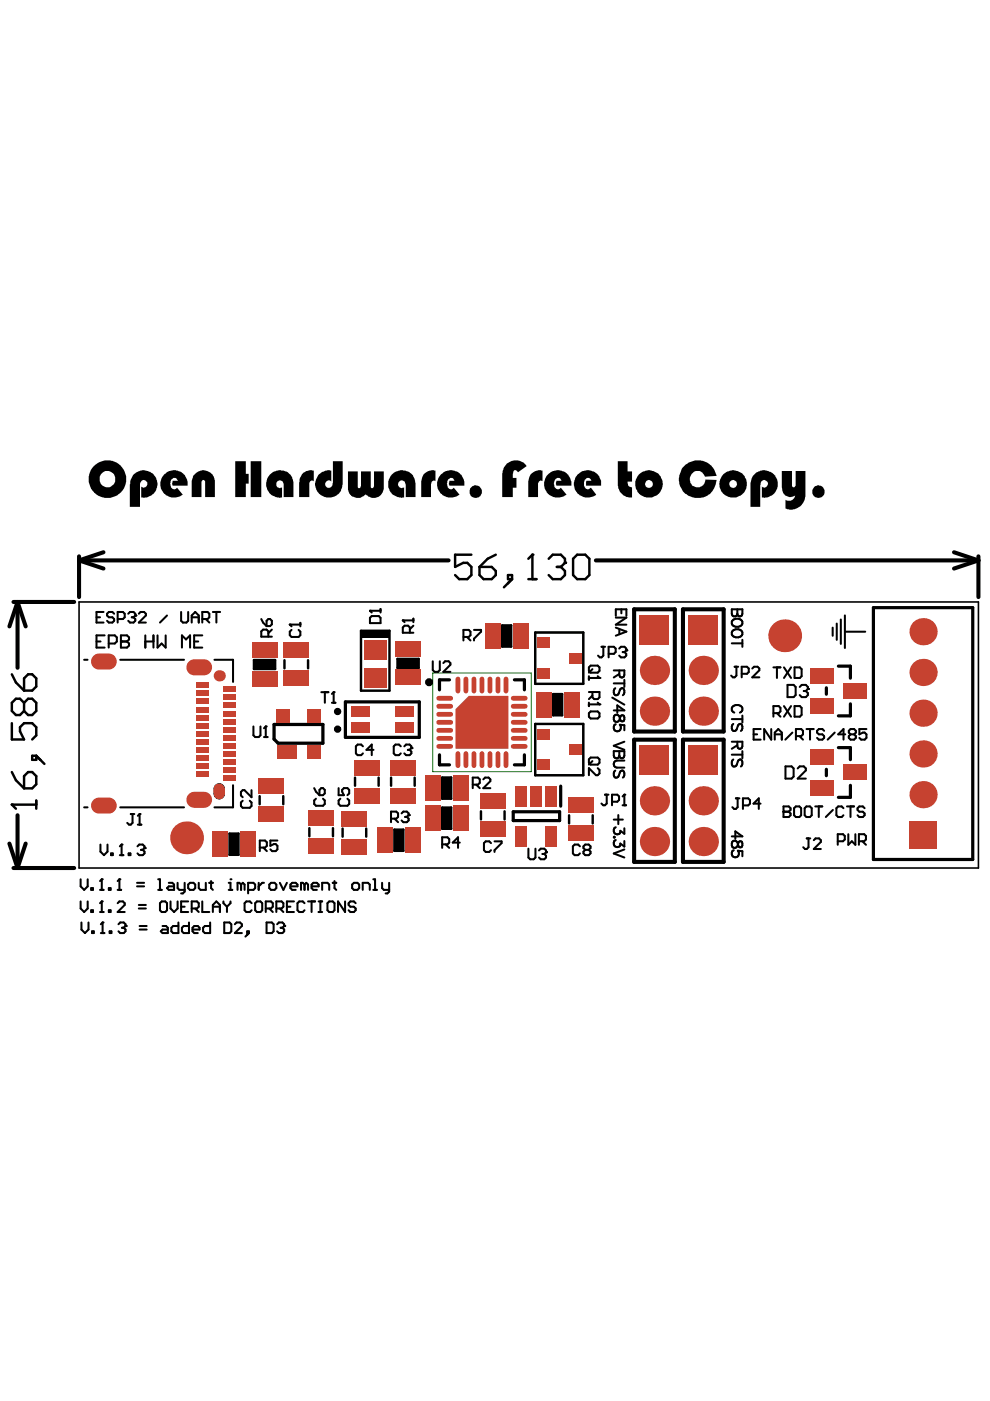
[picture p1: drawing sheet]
<svg xmlns="http://www.w3.org/2000/svg" width="210mm" height="297mm" viewBox="0 0 210 297" stroke-linecap="round" stroke-linejoin="round" font-family="sans-serif">
<path d="M45.8 166.4a1.1 1.1 0 0 1 1.2-.1 1.1 1.1 0 0 1 .6 1 1.77 1.77 0 0 1-.5 1.9 1.1 1.1 0 0 1-1.1 .1 1.1 1.1 0 0 1-.6-1 1.77 1.77 0 0 1 .4-1.9z" fill="none" stroke="#000" stroke-width=".21"/>
<path d="M16.8 127.6h190.6v56.4h-190.6z" fill="none" stroke="#000" stroke-width=".34"/>
<g fill="none" stroke="#000" stroke-width=".86">
<path d="M16.8 118.8l5.1 1.7M16.8 118.8h78.3M16.8 118v8.6M21.9 117.1l-5.1 1.7M126.3 118.8h81.1M202.3 117.1l5.1 1.7M207.4 118.8l-5.1 1.7M207.4 118v8.6M2.9 127.6h12.8M3.7 127.6l1.7 5.2M3.7 127.6l-1.7 5.2M3.7 127.6v14"/>
<path d="M2 178.9l1.7 5.1M3.7 172.8v11.2M5.4 178.9l-1.7 5.1M2.9 184h12.8"/>
</g>
<g fill="none" stroke="#000" stroke-width=".43">
<path d="M17.1 186.4v1.5l.7 .8 .8-.8v-1.5M17.1 191.1v1.5l.7 .8 .8-.8v-1.5M17.3 195.6v1.5l.7 .7 .8-.7v-1.5M19.3 188.3h.4v.4h-.4zM19.3 193h.4v.4h-.4zM19.5 197.5h.4v.3h-.4zM21.2 188.7h.8M21.2 186.8l.4-.4v2.3M21.2 191.5l.4-.4v2.3M21.2 193.4h.8M21.4 197.8h.7M21.4 196l.4-.4v2.2"/>
<path d="M23.1 188.3h.3v.4h-.3zM23.1 193h.3v.4h-.3zM23.2 197.5h.4v.3h-.4zM24.9 188.7h.8M24.9 186.8l.4-.4v2.3M24.9 191.5l.4-.4h.8l.3 .4v.4l-1.5 1.5h1.5M25.1 196l.4-.4h.7l.4 .4v.3l-.4 .4M25.9 196.7h.3M26.2 196.7l.4 .4v.4l-.4 .3h-.7l-.4-.3M29.1 187.9h1.5M29.1 187.2h1.5M29.4 192.6h1.5"/>
<path d="M29.4 191.9h1.5M29.6 197.1h1.5M29.6 196.3h1.5M33.5 188.7h.8M33.5 186.4h.4v2.3M34.3 191.1h.7l.4 .4v1.5l-.4 .4h-.7l-.4-.4v-1.5zM34.5 196.3h.7l.4 .4v1.1h-1.1l-.4-.3 .4-.4h1.1M35.8 187.2h.7l.4 .3v1.2h-1.1l-.4-.4 .4-.4h1.1M36.2 191.1v1.5l.7 .8 .8-.8v-1.5M37.7 187.2v1.1l.3 .4h1.1M37.8 195.6v2.2h-1.1l-.4-.3v-.8l.4-.4h1.1M38.4 192.2h.7"/>
<path d="M39.1 187.2v1.8l-.3 .4h-.4M39.9 191.1h-1.5v2.3h1.5M40.1 195.6v2.2h-1.2l-.3-.3v-.8l.3-.4h1.2M40.3 187.2h.7l.4 .3v.8l-.4 .4h-.7l-.4-.4v-.8zM40.6 192.6h1.2l.3-.4v-.7l-.3-.4h-1.2v2.3M40.8 197.1h1.5v-.4l-.4-.4h-.7l-.4 .4v.8l.4 .3h.7M41.4 192.6l.7 .8M42.1 187.2v1.1l.4 .4h1.1v-1.5M42.9 191.1v2.3h1.5M44.4 187.2h.7M44.6 195.6v2.2h-1.2l-.3-.3v-.8l.3-.4h1.2M44.8 186.8v1.5l.3 .4"/>
<path d="M45.1 192.2h1.5M45.1 193.4v-1.5l.8-.8 .7 .8v1.5M47.4 191.1v.4l.7 .7M47.5 195.6h1.2l.3 .4v1.5l-.3 .3h-1.2zM48.1 192.2v1.2M48.5 188.7h.7M48.5 187.2h.4v1.5M48.9 191.1v.4l-.8 .7M49.8 196l.4-.4h.7l.4 .4v.3l-1.5 1.5h1.5M51.1 187.5l.4-.3 .4 .3v1.2M51.1 187.5l-.4-.3h-.3v1.5M51.1 187.5v1.2"/>
<path d="M52.4 197.5h.4v.3h-.4zM52.6 188.7h1.1l.4-.4v-.8l-.4-.3h-1.1v2.2M52.8 197.8l-.8 .8M53.4 191.5l-.4-.4h-.8l-.3 .4v1.5l.3 .4h.8l.4-.4M54.5 191.1h.7l.4 .4v1.5l-.4 .4h-.7l-.4-.4v-1.5zM54.8 187.2v1.5M56 187.2h-.4l-.8 .7M56.3 192.6h1.2l.3-.4v-.7l-.3-.4h-1.2v2.3M56.5 195.6h1.1l.4 .4v1.5l-.4 .3h-1.1zM57.1 192.6l.7 .8M57.5 187.2h.7l.4 .3v.8l-.4 .4h-.7l-.4-.4v-.8zM58.6 192.6h1.1l.4-.4v-.7l-.4-.4h-1.1v2.3"/>
<path d="M58.8 196l.3-.4h.8l.4 .4v.3l-.4 .4M59.3 187.2l.8 1.5 .7-1.5M59.3 192.6l.8 .8M59.5 196.7h.4M59.9 196.7l.4 .4v.4l-.4 .3h-.8l-.3-.3M60.8 192.2h.8M61.6 187.9h1.5v-.4l-.4-.3h-.7l-.4 .3v.8l.4 .4h.7M62.3 191.1h-1.5v2.3h1.5M64.6 187.5l-.4-.3h-.4v1.5M64.6 191.5l-.4-.4h-.8l-.3 .4v1.5l.3 .4h.8l.4-.4M64.6 187.5v1.2M64.6 187.5l.3-.3 .4 .3v1.2"/>
<path d="M65.3 191.1h1.5M66.1 187.9h1.5v-.4l-.4-.3h-.8l-.3 .3v.8l.3 .4h.8M66.1 191.1v2.3M67.6 193.4h.7M67.6 191.1h.7M67.9 191.1v2.3M68.3 188.7v-1.5h1.1l.4 .3v1.2M69.8 191.1h.7l.4 .4v1.5l-.4 .4h-.7l-.4-.4v-1.5zM70.5 187.2h.8M70.9 186.8v1.5l.4 .4M73.2 191.1v2.3l-1.5-2.3v2.3M75 187.2h.8l.4 .3v.8l-.4 .4h-.8l-.3-.4v-.8z"/>
<path d="M75.4 191.5l-.4-.4h-.7l-.4 .4v.4l.4 .3h.7l.4 .4v.4l-.4 .4h-.7l-.4-.4M76.9 188.7v-1.5h1.1l.4 .3v1.2M79.1 188.7h.8M79.1 186.4h.4v2.3M81 187.2v1.1l.4 .4h1.1M82.5 187.2v1.8l-.4 .4h-.3"/>
</g>
<g fill="#000">
<path d="M28.5 100.5a2.91 2.91 0 0 1 4.7 1.3 2.91 2.91 0 0 1-3.3 3.7v-2.4a.78 .78 0 0 0 1.2-.2 .78 .78 0 0 0-.4-1.1 .78 .78 0 0 0-1 .7v5h-2.2l.1-4.9a3.3 3.3 0 0 1 .9-2.1zM34.9 100.5a2.88 2.88 0 0 1 3.4-.5 2.88 2.88 0 0 1 1.5 3h-3.2v-1.1h1.1a.81 .81 0 0 0-1-.5 .81 .81 0 0 0-.5 1 .9 .9 0 0 0 .1 1 .9 .9 0 0 0 1.1 .2l.1-.2 1.2 1.5a2.91 2.91 0 0 1-4-.4 2.91 2.91 0 0 1 .2-4zM41.4 100.4a2.48 2.48 0 0 1 2.8-.4 2.48 2.48 0 0 1 1.4 2.5v2.9h-2.1v-3.3a.4 .4 0 0 0-.5-.3 .4 .4 0 0 0-.3 .5v3.1h-2.1l.1-3.7a1.56 1.56 0 0 1 .7-1.2zM57.5 100.4a2.87 2.87 0 0 1 4.6 1.4l.1 3.6h-2.1v-2.6a.79 .79 0 0 0-.7-.9 .79 .79 0 0 0-.8 .8 .79 .79 0 0 0 .9 .8l.3-.2v2.2a2.91 2.91 0 0 1-3.1-1.7 2.91 2.91 0 0 1 .8-3.4zM64.5 100.1l1.2-.4 .8 .1v2.2a.63 .63 0 0 0-.8 0 .63 .63 0 0 0-.1 .8v2.6h-2.2v-3a3.4 3.4 0 0 1 1.1-2.3zM83.2 100.5a2.92 2.92 0 0 1 4.5 .6l.4 1.4v2.9h-2.1v-2.6a.8 .8 0 0 0-.6-.9 .8 .8 0 0 0-.9 .6 .76 .76 0 0 0 .2 .9 .76 .76 0 0 0 1-.1v2.2a2.92 2.92 0 0 1-3.1-1.6 2.92 2.92 0 0 1 .6-3.4zM90.1 100.3a2.57 2.57 0 0 1 2.2-.5v2.2a.67 .67 0 0 0-.7 .1 .67 .67 0 0 0-.2 .7v2.6h-2.1v-3.5l.3-.8zM93.6 100.5a2.88 2.88 0 0 1 3.3-.5 2.88 2.88 0 0 1 1.6 3h-3.2v-1.1h1.1a.81 .81 0 0 0-1-.5 .81 .81 0 0 0-.6 1 .9 .9 0 0 0 .2 1 .9 .9 0 0 0 1 .2l.2-.2 1.2 1.5a2.91 2.91 0 0 1-4-.4 2.91 2.91 0 0 1 .2-4zM107.5 98.2a2.9 2.9 0 0 1 4.2 .6l-1.9 1.3v-.1a.49 .49 0 0 0-.7-.3 .49 .49 0 0 0-.3 .6l-.1 1h.8v2.1h-.8v2h-2.2v-4.8a3.3 3.3 0 0 1 1-2.4zM112.8 100.3a2.57 2.57 0 0 1 2.2-.5v2.2a.6 .6 0 0 0-.9 .5v2.9h-2.1v-3.5l.3-.8zM116.4 100.4a2.88 2.88 0 0 1 3.3-.4 2.88 2.88 0 0 1 1.5 3h-3.2v-1.1h1.1a.79 .79 0 0 0-.9-.6 .79 .79 0 0 0-.7 .9l-.1 .4a.88 .88 0 0 0 .4 .9 .88 .88 0 0 0 .9 .1l.2-.2 1.2 1.5a2.91 2.91 0 0 1-4.1-.4 2.91 2.91 0 0 1 .4-4.1zM122.6 100.5a2.88 2.88 0 0 1 3.3-.5 2.88 2.88 0 0 1 1.5 3h-3.1v-1.1h1.1a.79 .79 0 0 0-.9-.6 .79 .79 0 0 0-.7 .9 1.17 1.17 0 0 0 .9 1.5l.6-.3 1.1 1.5a2.91 2.91 0 0 1-4-.4 2.91 2.91 0 0 1 .2-4z"/>
<path d="M131 97.8h2.1v2.1h.9v2.2h-.9v.3a.8 .8 0 0 0 .9 .9v2.2a2.81 2.81 0 0 1-3-2.7zM145.4 98.5a4.1 4.1 0 0 1 6.6 2.4l-2.5 .2a1.63 1.63 0 0 0-2.1-1.2 1.63 1.63 0 0 0-1.1 2.1 1.61 1.61 0 0 0 2.4 1.1l.3-.2a1.33 1.33 0 0 0 .5-1.2l2.5 .1a4 4 0 0 1-4.3 3.8 4 4 0 0 1-3.8-4.3l.3-.9a3 3 0 0 1 1.2-1.9zM160.3 100.2a2.93 2.93 0 0 1 4.5 1.6 2.93 2.93 0 0 1-2.8 3.8l-.5-.1v-2.4a.77 .77 0 0 0 1.2 0 .77 .77 0 0 0-.2-1.2 .77 .77 0 0 0-1.1 .4l-.2 .6v4.6h-2.1v-4.7a3.1 3.1 0 0 1 1.2-2.6zM67.7 100.5a3.1 3.1 0 0 1 2.5-.7v2.3a.8 .8 0 0 0-1.2 .3 .8 .8 0 0 0 .6 1.1 .8 .8 0 0 0 .9-1l.1-4.7h2.1v4.7a2.92 2.92 0 0 1-4.1 2.8 2.92 2.92 0 0 1-.9-4.8zM73.8 99.9h2v3a.39 .39 0 0 0 .3 .6 .39 .39 0 0 0 .4-.4v-3.2h2.1v3a.39 .39 0 0 0 .2 .6 .39 .39 0 0 0 .5-.4v-3.2h2.1v3.4a2.13 2.13 0 0 1-1.4 2.2 2.13 2.13 0 0 1-2.4-.7 2.16 2.16 0 0 1-2.5 .6 2.16 2.16 0 0 1-1.3-2.3zM165.8 99.9h2.1v3a.4 .4 0 0 0 .5 .4 .4 .4 0 0 0 .3-.5v-2.9h2.1v5.1a3.1 3.1 0 0 1-4.3 2.8v-1.8a1.36 1.36 0 0 0 2.1-1 1.84 1.84 0 0 1-2 .1 1.84 1.84 0 0 1-.8-1.8z"/>
<path d="M21.7 100.2a1.73 1.73 0 0 0-.1 2.7 1.73 1.73 0 0 0 2.7-.5 1.73 1.73 0 0 0-1-2.5 1.56 1.56 0 0 0-1.6 .3zM18.8 101.6a4 4 0 0 1 8 0 4 4 0 0 1-8 0z"/>
<path d="M53.2 97.8h2.2v7.6h-2.2zM49.9 97.8h2.2v2.7h.6v2h-.6v2.9h-2.2z"/>
<path d="M136.8 102.6a.85 .85 0 0 0 1.7 0 .85 .85 0 0 0-1.7 0zM135.6 100.5a2.94 2.94 0 0 1 4.3 .3 2.94 2.94 0 0 1-.8 4.3 2.94 2.94 0 0 1-3.9-.7 2.94 2.94 0 0 1 .4-3.9z"/>
<path d="M154.6 102.6a.83 .83 0 0 0 1.6 0 .83 .83 0 0 0-1.6 0zM152.5 102.6a2.95 2.95 0 0 1 5.9 0 2.95 2.95 0 0 1-5.9 0z"/>
<circle cx="100.9" cy="104.3" r="1.31"/>
<circle cx="112.9" cy="117.6" r=".26"/>
<circle cx="119.8" cy="119.3" r=".26"/>
<circle cx="173.5" cy="104.3" r="1.31"/>
<circle cx="2.5" cy="170.6" r=".26"/>
<circle cx="21.6" cy="186.4" r=".22"/>
<circle cx="21.6" cy="191.1" r=".22"/>
<circle cx="21.8" cy="195.6" r=".22"/>
<circle cx="25.3" cy="186.4" r=".22"/>
<circle cx="26.6" cy="196.3" r=".22"/>
<circle cx="48.9" cy="186.4" r=".22"/>
<circle cx="60.3" cy="196.3" r=".22"/>
</g>
<g fill="none" stroke="#000" stroke-width=".52">
<path d="M99.9 117.6h-3.4v2.6l1.7-.9h.9l.8 .9v1.7l-.8 .9h-1.7l-.9-.9M105.1 117.6l-1.7 .9-1.7 1.7M112 118.5l.9-.9v5.2M116.3 118.5l.9-.9h1.7l.9 .9v.8l-.9 .9M122.4 117.6h1.7l.9 .9v3.4l-.9 .9h-1.7l-.9-.9v-3.4zM101.7 120.2h2.6l.8 .9v.8l-.8 .9h-1.8l-.8-.9zM107.7 121.9h.9v.9h-.9zM108.6 122.8l-1.8 1.7M112 122.8h1.7M118.1 120.2h.8M118.9 120.2l.9 .9v.8l-.9 .9h-1.7l-.9-.9M2.5 153.3v3.5h2.6l-.9-1.7v-.9l.9-.9h1.7l.9 .9v1.7l-.9 .9"/>
<path d="M2.5 143l.9 1.7 1.7 1.7M5.1 149l.9-.9h.8l.9 .9v1.7l-.9 .9h-.8l-.9-.9M5.1 149v1.7M5.1 149l-.9-.9h-.8l-.9 .9v1.7l.9 .9h.8l.9-.9M6 143h.8l.9 .8v1.8l-.9 .8h-1.7v-2.6zM2.5 163.7l.9 1.7 1.7 1.7M6 163.7h.8l.9 .9v1.7l-.9 .8h-1.7v-2.5zM6.8 160.2h.9v.9h-.9zM7.7 169.7v1.8M7.7 170.6h-5.2l.9 .9M7.7 160.2l1.7 1.8"/>
</g>
<path d="M91.7 142.7h20.9v20.9h-20.9z" fill="none" stroke="#008000" stroke-width=".21"/>
<path d="M113.5 134.1h10.2v10.9h-10.2zM100.5 153.1h3.4M102.2 151.4v3.5M113.5 153.5h10.2v10.9h-10.2z" fill="none" stroke="#008000" stroke-width=".34"/>
<g fill="#c64230">
<path d="M19.8 169.6l1-.5 2.9 .1 .5 .4 .4 .5 .1 .7-.1 .6-.5 .7-.7 .4-3-.1-.7-.5-.4-.7 .1-.9z"/>
<path d="M19.8 139.1l1-.5 2.9 .1 .5 .4 .4 .5 .1 .7-.1 .6-.5 .7-.7 .3-3-.1-.7-.5-.4-.7 .1-.9z"/>
<path d="M40 168.4l1-.5 2.9 .1 .6 .4 .3 .5 .2 .6-.2 .7-.5 .7-.7 .3h-3l-.7-.6-.3-.7v-.8z"/>
<path d="M40 140.3l1-.5 2.9 .1 .6 .4 .3 .5 .2 .6-.2 .7-.5 .7-.7 .3h-3l-.7-.5-.3-.8v-.8z"/>
</g>
<path d="M21 140.3h2M21 170.8h2" fill="none" stroke="#c64230" stroke-width="3.1"/>
<circle cx="39.6" cy="177.6" r="3.5" fill="#c64230"/>
<path d="M41.2 141.5h2.1M41.2 169.6h2.1" fill="none" stroke="#c64230" stroke-width="3.1"/>
<path d="M46.5 167.3v1" fill="none" stroke="#c64230" stroke-width="2.4"/>
<g fill="#c64230">
<circle cx="46.5" cy="143.3" r="1.19"/>
<circle cx="138.8" cy="178.4" r="3.1"/>
<circle cx="149.1" cy="178.4" r="3.1"/>
<circle cx="138.8" cy="169.8" r="3.1"/>
<circle cx="149.1" cy="169.8" r="3.1"/>
<circle cx="195.7" cy="168.5" r="2.89"/>
<circle cx="195.7" cy="159.8" r="2.89"/>
<circle cx="195.7" cy="151.2" r="2.89"/>
<circle cx="138.8" cy="150.8" r="3.1"/>
<circle cx="149.1" cy="150.8" r="3.1"/>
<circle cx="195.7" cy="142.6" r="2.89"/>
<circle cx="138.8" cy="142.1" r="3.1"/>
<circle cx="149.1" cy="142.1" r="3.1"/>
<circle cx="166.4" cy="134.8" r="3.5"/>
<circle cx="195.7" cy="133.9" r="2.89"/>
</g>
<g fill="#c64230">
<path d="M192.8 174.2h5.8v5.8h-5.8z" fill-rule="evenodd"/>
<path d="M146 158h6.2v6.3h-6.2z" fill-rule="evenodd"/>
<path d="M135.7 130.4h6.2v6.2h-6.2z" fill-rule="evenodd"/>
<path d="M146 130.4h6.2v6.2h-6.2z" fill-rule="evenodd"/>
<path d="M135.7 158h6.2v6.3h-6.2z" fill-rule="evenodd"/>
<path d="M171.7 158.9h5v3.3h-5z" fill-rule="evenodd"/>
<path d="M171.7 165.4h5v3.2h-5z" fill-rule="evenodd"/>
<path d="M178.9 162.2h4.9v3.2h-4.9z" fill-rule="evenodd"/>
<path d="M171.7 141.7h5v3.2h-5z" fill-rule="evenodd"/>
<path d="M171.7 148.1h5v3.3h-5z" fill-rule="evenodd"/>
<path d="M178.9 144.9h4.9v3.2h-4.9z" fill-rule="evenodd"/>
<path d="M65.2 150.3h2.7v2.8h-2.7z" fill-rule="evenodd"/>
<path d="M65.2 158.1h2.7v2.8h-2.7z" fill-rule="evenodd"/>
<path d="M58.7 158.1h4.2v2.8h-4.2z" fill-rule="evenodd"/>
<path d="M58.6 150.3h2.8v2.8h-2.8z" fill-rule="evenodd"/>
<path d="M47.5 164.3h2.5v1.2h-2.5z" fill-rule="evenodd"/>
<path d="M47.5 162.6h2.5v1.2h-2.5z" fill-rule="evenodd"/>
<path d="M47.5 160.9h2.5v1.2h-2.5z" fill-rule="evenodd"/>
<path d="M47.5 157.5h2.5v1.2h-2.5z" fill-rule="evenodd"/>
<path d="M47.5 155.8h2.5v1.2h-2.5z" fill-rule="evenodd"/>
<path d="M47.5 154.1h2.5v1.2h-2.5z" fill-rule="evenodd"/>
<path d="M47.5 152.4h2.5v1.2h-2.5z" fill-rule="evenodd"/>
<path d="M47.5 149h2.5v1.2h-2.5z" fill-rule="evenodd"/>
<path d="M47.5 147.3h2.5v1.2h-2.5z" fill-rule="evenodd"/>
<path d="M41.7 144.7h2.5v1.2h-2.5z" fill-rule="evenodd"/>
<path d="M41.7 146.4h2.5v1.2h-2.5z" fill-rule="evenodd"/>
<path d="M41.7 148.1h2.5v1.2h-2.5z" fill-rule="evenodd"/>
<path d="M41.7 151.5h2.5v1.2h-2.5z" fill-rule="evenodd"/>
<path d="M41.7 153.2h2.5v1.2h-2.5z" fill-rule="evenodd"/>
<path d="M41.7 154.9h2.5v1.2h-2.5z" fill-rule="evenodd"/>
<path d="M41.7 156.6h2.5v1.2h-2.5z" fill-rule="evenodd"/>
<path d="M41.7 160h2.5v1.2h-2.5z" fill-rule="evenodd"/>
<path d="M41.7 161.7h2.5v1.2h-2.5z" fill-rule="evenodd"/>
<path d="M41.7 163.4h2.5v1.2h-2.5z" fill-rule="evenodd"/>
<path d="M47.5 145.6h2.5v1.2h-2.5z" fill-rule="evenodd"/>
<path d="M41.7 149.8h2.5v1.2h-2.5z" fill-rule="evenodd"/>
<path d="M47.5 150.7h2.5v1.2h-2.5z" fill-rule="evenodd"/>
<path d="M41.7 158.3h2.5v1.2h-2.5z" fill-rule="evenodd"/>
<path d="M47.5 159.2h2.5v1.2h-2.5z" fill-rule="evenodd"/>
<path d="M115.7 166.6h2.4v4.4h-2.4z" fill-rule="evenodd"/>
<path d="M112.5 166.6h2.4v4.4h-2.4z" fill-rule="evenodd"/>
<path d="M109.4 166.6h2.3v4.4h-2.3z" fill-rule="evenodd"/>
<path d="M109.4 175.1h2.3v4.4h-2.3z" fill-rule="evenodd"/>
<path d="M115.7 175.1h2.4v4.4h-2.4z" fill-rule="evenodd"/>
</g>
<g fill="none" stroke="#c64230" stroke-width="1">
<path d="M93 148h2.6M93 149.7h2.6M93 158.3h2.6M93 156.6h2.6M93 153.1h2.6M93 151.4h2.6M93 154.9h2.6M97.1 144v2.5M97.1 159.8v2.5M98.8 144v2.5M98.8 159.8v2.5M100.5 144v2.5"/>
<path d="M100.5 159.8v2.5M102.2 144v2.5M102.2 159.8v2.5M103.9 144v2.5M103.9 159.8v2.5M105.6 144v2.5M105.6 159.8v2.5M107.3 144v2.5M107.3 159.8v2.5M108.8 148h2.6M108.8 149.7h2.6M108.8 158.3h2.6"/>
<path d="M108.8 156.6h2.6M108.8 153.1h2.6M108.8 151.4h2.6M108.8 154.9h2.6"/>
</g>
<path d="M99.4 147.6h8.4l-.1 11.2-11.1-.1v-8.3z" fill="#c64230"/>
<g fill="#c64230">
<path d="M90.1 164.4h3.3v5.4h-3.3z" fill-rule="evenodd"/>
<path d="M96.1 164.4h3.2v5.4h-3.2z" fill-rule="evenodd"/>
<path d="M101.8 168.3h5.4v3.2h-5.4z" fill-rule="evenodd"/>
<path d="M101.8 174.2h5.4v3.3h-5.4z" fill-rule="evenodd"/>
<path d="M120.4 175.1h5.5v3.2h-5.5z" fill-rule="evenodd"/>
<path d="M120.4 169.1h5.5v3.3h-5.5z" fill-rule="evenodd"/>
<path d="M54.8 171h5.5v3.2h-5.5z" fill-rule="evenodd"/>
<path d="M54.8 165.1h5.5v3.2h-5.5z" fill-rule="evenodd"/>
<path d="M53.4 142.3h5.4v3.2h-5.4z" fill-rule="evenodd"/>
<path d="M53.4 136.3h5.4v3.2h-5.4z" fill-rule="evenodd"/>
<path d="M77.2 141.7h4.7v4.1h-4.7z" fill-rule="evenodd"/>
<path d="M77.2 135.7h4.7v4.1h-4.7z" fill-rule="evenodd"/>
<path d="M83.7 153.1h3.9v2.3h-3.9z" fill-rule="evenodd"/>
<path d="M74.5 153.1h4v2.3h-4z" fill-rule="evenodd"/>
<path d="M74.5 149.7h4v2.3h-4z" fill-rule="evenodd"/>
<path d="M83.7 149.7h3.9v2.3h-3.9z" fill-rule="evenodd"/>
<path d="M45 176.3h3.3v5.4h-3.3z" fill-rule="evenodd"/>
<path d="M51 176.3h3.2v5.4h-3.2z" fill-rule="evenodd"/>
<path d="M65.4 171.9h5.4v3.2h-5.4z" fill-rule="evenodd"/>
<path d="M65.4 177.8h5.4v3.2h-5.4z" fill-rule="evenodd"/>
<path d="M72.4 171.9h5.5v3.3h-5.5z" fill-rule="evenodd"/>
<path d="M72.4 177.9h5.5v3.2h-5.5z" fill-rule="evenodd"/>
<path d="M96.1 170.8h3.2v5.4h-3.2z" fill-rule="evenodd"/>
<path d="M90.1 170.8h3.3v5.4h-3.3z" fill-rule="evenodd"/>
<path d="M82.7 161.1h5.4v3.3h-5.4z" fill-rule="evenodd"/>
<path d="M82.7 167.1h5.4v3.2h-5.4z" fill-rule="evenodd"/>
<path d="M80 175.4h3.2v5.5h-3.2z" fill-rule="evenodd"/>
<path d="M85.9 175.4h3.3v5.5h-3.3z" fill-rule="evenodd"/>
<path d="M75.1 161.1h5.4v3.3h-5.4z" fill-rule="evenodd"/>
<path d="M75.1 167.1h5.4v3.2h-5.4z" fill-rule="evenodd"/>
<path d="M113.9 135.2h2.6v2.2h-2.6z" fill-rule="evenodd"/>
<path d="M120.7 138.4h2.5v2.3h-2.5z" fill-rule="evenodd"/>
<path d="M113.9 141.7h2.6v2.2h-2.6z" fill-rule="evenodd"/>
<path d="M113.9 154.6h2.6v2.2h-2.6z" fill-rule="evenodd"/>
<path d="M120.7 157.8h2.5v2.2h-2.5z" fill-rule="evenodd"/>
<path d="M113.9 161.1h2.6v2.2h-2.6z" fill-rule="evenodd"/>
<path d="M83.8 136.1h5.4v3.2h-5.4z" fill-rule="evenodd"/>
<path d="M83.8 142h5.4v3.2h-5.4z" fill-rule="evenodd"/>
<path d="M108.8 132.1h3.2v5.5h-3.2z" fill-rule="evenodd"/>
<path d="M102.8 132.1h3.3v5.5h-3.3z" fill-rule="evenodd"/>
<path d="M119.6 146.7h3.2v5.4h-3.2z" fill-rule="evenodd"/>
<path d="M113.7 146.7h3.2v5.4h-3.2z" fill-rule="evenodd"/>
<path d="M60.1 136.3h5.4v3.2h-5.4z" fill-rule="evenodd"/>
<path d="M60.1 142.2h5.4v3.2h-5.4z" fill-rule="evenodd"/>
</g>
<g fill="none" stroke="#000" stroke-width=".68">
<path d="M185.2 128.8h21v53.4h-21zM73.2 148.8h15.7v7.5h-15.7zM95.3 144.1h-2.1v2.2M109.1 144.1h2.1v2.2M175.2 145.8v1.4M177.8 141.2h2.5v2.6M177.8 158.5h2.5v2.6M180.3 149.2v2.6h-2.5M93.2 160v2.2h2.1M108.8 172.1h9.9v1.9h-9.9zM111.2 160v2.2h-2.1M118.9 166.7v4.2"/>
<path d="M175.2 163.1v1.4M180.3 166.5v2.6h-2.5"/>
</g>
<g fill="none" stroke="#000" stroke-width=".43">
<path d="M17.8 139.9h.8M20.5 136h.8M20.5 130.9h.7M22 129.8h-1.5v2.2h1.5M22.2 134.7h-1.7v2.6h1.7M23 136.4h1.3l.5-.4v-.9l-.5-.4h-1.3v2.6M24.2 130.1l-.4-.3h-.7l-.4 .3v.4l.4 .4h.7l.4 .3v.4l-.4 .4h-.7l-.4-.4M24.9 131.2h1.2l.3-.3v-.8l-.3-.3h-1.2v2.2M25.5 139.9h13.5M25.6 134.7h1.3l.5 .4v.5l-.5 .4 .5 .4v.5l-.5 .4h-1.3zM25.6 136h1.3M27.2 130.1l.4-.3h.7l.4 .3v.4l-.4 .4"/>
<path d="M27.9 130.9h.4M28.3 130.9l.4 .3v.4l-.4 .4h-.7l-.4-.4M29.4 130.1l.4-.3h.8l.3 .3v.4l-1.5 1.5h1.5M30.8 136h1.7M30.8 134.7v2.6M32.5 134.7v2.6M33.4 134.7v2.6l.9-.9 .8 .9v-2.6M35.4 130.5l-1.5 1.5M38.4 129.8v1.8l.4 .4h.7l.4-.4v-1.8M38.6 137.3v-2.6l.8 .9 .9-.9v2.6M40.6 130.9h1.5M40.6 132v-1.5l.8-.7 .7 .7v1.5"/>
<path d="M41.2 136h.8M42.9 134.7h-1.7v2.6h1.7M42.9 131.2h1.1l.4-.3v-.8l-.4-.3h-1.1v2.2M43.6 131.2l.8 .8M45.1 129.8h1.5M45.5 139.9h3.9v4.7M45.9 129.8v2.2M55.4 131.2l.4 .8 .7 .7M56.9 131.2h.4l.3 .4v.8l-.3 .3h-.8v-1.1zM56.9 135v-1.1l-.4-.4h-.7l-.4 .4v1.1h2.2M57.6 133.5l-.7 .7M61.8 133.5l-.4 .4v.8l.4 .3h1.5l.4-.3v-.8l-.4-.4"/>
<path d="M63.7 132.1v.7M63.7 132.4h-2.3l.4 .4M78.8 130.6h1.5l.4 .4v1.1h-2.3v-1.1zM80.7 129.1v.8M80.7 129.5h-2.3l.4 .4M86.9 134.2v-1.2l-.4-.3h-.7l-.4 .3v1.2h2.2M87.6 132.7l-.7 .7M87.6 131.2v.7M87.6 131.5h-2.2l.4 .4M98.3 135h1.1l.4-.3v-.8l-.4-.3h-1.1v2.2M99 135l.8 .8M100.5 133.6h1.5v.3l-1.5 1.5v.4"/>
<path d="M127.5 137.1h.8M127.9 137.1v1.9l-.4 .4h-.3l-.4-.4M129 138.6h1.2l.3-.3v-.8l-.3-.4h-1.2v2.3M130.6 130.6v-1.4h2.2v1.4M130.6 130.9h2.2l-2.2 1.5h2.2M130.6 133.1l2.2 .8-2.2 .9M131.3 137.5l.4-.4h.7l.4 .4v.4l-.4 .4M131.3 133.4v1.1M131.7 129.2v.8M132 138.3h.4M132.4 138.3l.4 .3v.4l-.4 .4h-.7l-.4-.4M155.2 129.2h2.2l-.1 1.3a.52 .52 0 0 1-.9 0l-.1-.4a.59 .59 0 0 1-.6 .6 .59 .59 0 0 1-.5-.6z"/>
<path d="M155.2 136.4h2.2M155.5 131.4a1.16 1.16 0 0 1 1.2-.2 1.16 1.16 0 0 1 .7 1.1 1.18 1.18 0 0 1-1.3 .6 1.18 1.18 0 0 1-.9-1.1zM155.5 133.6a1.16 1.16 0 0 1 1.2-.2 1.16 1.16 0 0 1 .7 1.1 1.18 1.18 0 0 1-1.3 .7 1.18 1.18 0 0 1-.9-1.1zM156.3 129.2v.9M157.4 135.7v1.4M176.5 133.1v1.7M177.4 132.2v3.5M178.3 131.3v5.2M179.1 133.9h4.4M179.1 130.5v6.9M53.7 154v1.9l.4 .4h.8l.3-.4v-1.9M56 156.3h.7"/>
<path d="M56 154.4l.3-.4v2.3M68.1 146.8h1.5M68.9 146.8v2.2M70.4 149h.7M70.4 147.1l.3-.3v2.2M77 158.2l-.4-.3h-.8l-.3 .3v1.5l.3 .4h.8l.4-.4M79.2 159h-1.5l1.1-1.1v2.2M85 158.2l-.4-.3h-.7l-.4 .3v1.5l.4 .4h.7l.4-.4M85.7 158.2l.4-.3h.7l.4 .3v.4l-.4 .4M86.5 159h.3M86.8 159l.4 .4v.3l-.4 .4h-.7l-.4-.4M91.8 140.2v1.9l.3 .3h.8l.4-.3v-1.9"/>
<path d="M94 140.6l.4-.4h.7l.4 .4v.4l-1.5 1.4h1.5M124.9 146.7h2.2v1.1l-.4 .4h-.7l-.4-.4v-1.1M124.9 141.5l.3-.4h1.5l.4 .4v.7l-.4 .4h-1.5l-.3-.4zM124.9 151.2l.3-.4h1.5l.4 .4v.8l-.4 .3h-1.5l-.3-.3zM124.9 143.4v.7M124.9 149v.7M125.6 147.5l-.7 .7M125.6 141.9l-.7 .7M126.7 149l.4 .3h-2.2M126.7 143.4l.4 .3h-2.2M129.8 147.9l2.6 1.5M130.1 142.1h2.3l-.1 1.3a.52 .52 0 0 1-.9 0l-.1-1.3"/>
<path d="M130.1 159.3h2.3l-.1 1.2a.52 .52 0 0 1-.9 0l-.1-.3a.59 .59 0 0 1-.6 .6 .59 .59 0 0 1-.6-.6zM130.1 144.9h2.3M130.1 150.6h2.3l-1.5-1v1.6M130.2 151.8a.67 .67 0 0 1 .8-.2 .67 .67 0 0 1 .4 .6l.1 .4a.45 .45 0 0 0 .8 .2 .85 .85 0 0 0-.2-1.1l-.5 .1-.1 .2a.93 .93 0 0 1-.9 1l-.3-.1a1.04 1.04 0 0 1-.1-1.1zM130.5 145.9a.99 .99 0 0 0 0 1.5 .61 .61 0 0 0 .7-.4l.3-.9 .6-.2a.99 .99 0 0 1 0 1.5M130.6 153.5a.79 .79 0 0 0-.4 1.2 .79 .79 0 0 0 1.2 .2 .79 .79 0 0 0 0-1.2l1 .1v1M131.3 159.3v.9M131.3 142.9l-1.2 .7M132.4 144.1v1.5M132.4 157.3l-2.3 .8 2.3 .9M155.2 157.3h2.2l-.1 1.2a.52 .52 0 0 1-.9 0l-.1-1.2M155.2 152.5h2.2"/>
<path d="M155.5 153.5a.99 .99 0 0 0 0 1.5 .61 .61 0 0 0 .7-.4l.3-.9 .6-.2a.99 .99 0 0 1 0 1.5M155.7 151.1a.83 .83 0 0 1-.5-1 .83 .83 0 0 1 .8-.6 .98 .98 0 0 1 1.1 .2 .98 .98 0 0 1 .2 1.1l-.4 .3M155.8 141.4h.7M156.1 141.4v1.8l-.3 .4h-.4l-.4-.4M156.3 158l-1.1 .8M157.3 142.9h1.1l.4-.4v-.8l-.4-.3h-1.1v2.2M157.4 151.7v1.5M157.4 159.3v1.5M159.5 141.7l.4-.3h.7l.4 .3v.4l-1.5 1.5h1.5M159.8 155.7h.7M161.3 154.6h-1.5v2.2h1.5M163.5 154.6v2.2l-1.5-2.2v2.2"/>
<path d="M164 151.2h1.1l.4-.4v-.7l-.4-.4h-1.1v2.2M164 141.5h1.5M164.3 155.7h1.5M164.3 156.8v-1.5l.7-.7 .8 .7v1.5M164.7 151.2l.8 .7M164.7 141.5v2.2M166.2 149.7l1.5 2.2M166.2 141.5l1.5 2.2M167 145.2h1.3l.4 .4v1.8l-.4 .4h-1.3zM167.7 149.7l-1.5 2.2M167.7 141.5l-1.5 2.2M168 155.3l-1.5 1.5"/>
<path d="M168.5 149.7h1.1l.4 .4v1.5l-.4 .3h-1.1zM168.5 141.5h1.1l.4 .4v1.5l-.4 .3h-1.1zM168.8 156.1h1.1l.3-.4v-.8l-.3-.3h-1.1v2.2M169.5 156.1l.7 .7M169.6 145.6l.4-.4h.9l.4 .4v.5l-.4 .4M170.4 146.5h.5M170.9 146.5l.4 .4v.5l-.4 .4h-.9l-.4-.4M171 154.6h1.5M171.7 154.6v2.2M174.7 154.9l-.3-.3h-.8l-.4 .3v.4l.4 .4h.8l.3 .4v.3l-.3 .4h-.8l-.4-.4M177 155.3l-1.5 1.5M179.2 155.7h-1.5l1.1-1.1v2.2"/>
<path d="M180.3 155.7l-.3-.4v-.4l.3-.3h.8l.4 .3v.4l-.4 .4M180.3 155.7l-.3 .4v.3l.3 .4h.8l.4-.4v-.3l-.4-.4M180.3 155.7h.8M183.7 154.6h-1.5v1.1l.8-.4h.3l.4 .4v.7l-.4 .4h-.7l-.4-.4M17.8 171.2h.8M21.3 179.1v1.5l.7 .7 .8-.7v-1.5M25.4 179.4l.4-.3v2.2M25.5 171.2h13.5M27.7 172.6h.8M28.1 172.6v1.9l-.4 .3h-.3l-.4-.3M29.1 179.4l.4-.3h.8l.3 .3v.4l-.3 .4M29.2 174.8h.8"/>
<path d="M29.2 173l.4-.4v2.2M49.4 166.5v4.7h-3.9M51.5 169.8l-.4 .3v.8l.4 .4h1.5l.3-.4v-.8l-.3-.3M53.3 167.5v1.5l-1.5-1.5h-.3l-.4 .4v.8l.4 .3M55.1 179.7h1.1l.4-.4v-.7l-.4-.4h-1.1v2.3M55.8 179.7l.8 .8M58.8 178.2h-1.5v1.1l.8-.3h.3l.4 .3v.8l-.4 .4h-.7l-.4-.4M66.6 167.1l.4 .7 .7 .8M67 169.3l-.4 .4v.8l.4 .3h1.5l.4-.3v-.8l-.4-.4M68.1 167.1h.4l.4 .4v.7l-.4 .4h-.8v-1.1zM71.8 167.1v1.5h1.1l-.4-.8v-.3l.4-.4h.8l.3 .4v.7l-.3 .4M72.2 169.3l-.4 .4v.8l.4 .3h1.5l.3-.3v-.8l-.3-.4"/>
<path d="M82.9 173.6h1.1l.4-.4v-.7l-.4-.4h-1.1v2.2M83.6 173.6l.8 .7M85.1 172.5l.4-.4h.8l.3 .4v.3l-.3 .4M85.9 173.2h.4M86.3 173.2l.3 .4v.3l-.3 .4h-.8l-.4-.4M93.7 179h1.2l.3-.4v-.7l-.3-.4h-1.2v2.3M94.5 179l.7 .8M97.5 178.6h-1.5l1.1-1.1v2.3M100.2 166.4h1.2l.3-.4v-.8l-.3-.3h-1.2v2.2M101 166.4l.7 .7M102.5 165.2l.3-.3h.8l.4 .3v.4l-1.5 1.5h1.5M104.1 178.8l-.4-.4h-.7l-.4 .4v1.5l.4 .3h.7l.4-.3"/>
<path d="M104.9 178.4h1.4v.4l-1.4 1.5v.3M112 179.9v1.9l.4 .4h.8l.3-.4v-1.9M123 179.4l-.4-.3h-.8l-.3 .3v1.5l.3 .4h.8l.4-.4M124.9 161l.3-.4h1.5l.4 .4v.7l-.4 .4h-1.5l-.3-.4zM125.6 161.4l-.7 .7M126.7 162.9l.4 .3v.8l-.4 .4h-.3l-1.5-1.5v1.5M128.3 168.5h.7M128.6 168.5v1.9l-.3 .3h-.4l-.4-.3M129.8 170h1.1l.4-.4v-.7l-.4-.4h-1.1v2.2M130.1 173.8h2M130.2 177.4l.1 .1-.1 .1-.1-.1zM130.5 163.4a.99 .99 0 0 0 0 1.5 .61 .61 0 0 0 .7-.5l.3-.8 .6-.2a.99 .99 0 0 1 0 1.5"/>
<path d="M130.6 175.4a.77 .77 0 0 0-.3 1.2 .77 .77 0 0 0 1.2-.1v-.4l.9 .7v-1.2M130.6 178.1a.77 .77 0 0 0-.3 1.2 .77 .77 0 0 0 1.2-.1v-.4l.9 .7v-1.2M131.1 172.8v1.9M132 168.9l.4-.4v2.2M132 170.7h.8M132.4 161.3h-1.6a.76 .76 0 0 0-.7 .7 .76 .76 0 0 0 .7 .8h1.6M155.2 177.3h2.2l-1.5-1v1.6M155.2 160h2.2M155.4 178.4a.68 .68 0 0 1 1 .5l.1 .4a.45 .45 0 0 0 .8 .2 .85 .85 0 0 0-.2-1.1l-.4 .1-.2 .2a.93 .93 0 0 1-.9 1.1l-.2-.1a.99 .99 0 0 1 0-1.3zM155.5 161a.99 .99 0 0 0 0 1.5 .61 .61 0 0 0 .7-.4l.3-.9 .6-.2a.99 .99 0 0 1 0 1.5M156 169.3h.8M156.4 169.3v1.8l-.4 .4h-.4l-.3-.4"/>
<path d="M157.5 170.8h1.1l.4-.4v-.8l-.4-.3h-1.1v2.2M161.3 170.4h-1.5l1.1-1.1v2.2M166.1 171h1.1l.4 .4v.3l-.4 .4 .4 .4v.3l-.4 .4h-1.1zM166.1 172.1h1.1M166.5 162.5h1.3l.5 .4v1.7l-.5 .5h-1.3zM168.7 171h.8l.4 .4v1.4l-.4 .4h-.8l-.3-.4v-1.4zM169.1 162.9l.5-.4h.8l.5 .4v.5l-1.8 1.7h1.8M170.6 171.4l.4-.4h.7l.4 .4v1.4l-.4 .4h-.7l-.4-.4zM171 177.8h.8M171.4 177.8v1.8l-.4 .4h-.3l-.4-.4M172.5 178.1l.4-.3h.8l.3 .3v.4l-1.5 1.5h1.5M172.8 171h1.5"/>
<path d="M173.6 171v2.2M176.6 171.7l-1.5 1.5M177.6 178.4h1.1l.4-.4v-.8l-.4-.3h-1.1v2.2M178.8 171.4l-.3-.4h-.8l-.4 .4v1.4l.4 .4h.8l.3-.4M179.6 171h1.5M179.9 176.9v2.2l.7-.7 .8 .7v-2.2M180.3 171v2.2M182.1 178.4h1.1l.4-.4v-.8l-.4-.3h-1.1v2.2M182.9 178.4l.7 .7M183.3 171.4l-.4-.4h-.7l-.4 .4v.3l.4 .4h.7l.4 .4v.3l-.4 .4h-.7l-.4-.4M23.5 180.9h.4v.4h-.4zM25.4 181.3h.8"/>
<path d="M27.3 180.9h.4v.4h-.4zM29.9 180.2h.4M30.3 180.2l.3 .4v.3l-.3 .4h-.8l-.4-.4M114.3 180.3l.3-.4h.8l.4 .4v.4l-.4 .4M115 181.1h.4M115.4 181.1l.4 .3v.4l-.4 .4h-.8l-.3-.4M124.1 180.2l-.4 .4v.3l.4 .4h.7l.4-.4v-.3l-.4-.4M124.1 180.2l-.4-.4v-.4l.4-.3h.7l.4 .3v.4l-.4 .4M124.1 180.2h.7M132.4 180.1l-2.3 .9 2.3 .8M155.6 180.3a.79 .79 0 0 0-.3 1.1 .79 .79 0 0 0 1.2 .2 .79 .79 0 0 0-.1-1.2l1 .1v1"/>
</g>
<path d="M58.1 153.6h10.4v4h-9.5l-.9-.9z" fill="none" stroke="#000" stroke-width=".69"/>
<g fill="none" stroke="#000" stroke-width=".86">
<path d="M134.4 129.2h8.7v25.9h-8.7zM144.8 129.2h8.6v25.9h-8.6zM134.4 156.8h8.7v25.9h-8.7zM144.8 156.8h8.6v25.9h-8.6z"/>
<circle cx="71.6" cy="150.9" r=".34"/>
<circle cx="71.6" cy="154.6" r=".34"/>
</g>
<g fill="none" stroke="#000" stroke-width=".52">
<path d="M53.8 139.9h4.5v1.9h-4.5zM60.3 140v1.7M65.3 140v1.7M76.5 133.7h6.1v12.7h-6.1zM84.3 139.7h4.5v1.9h-4.5zM106.5 132.6h1.9v4.5h-1.9zM113.5 134.1h10.2v10.9h-10.2zM113.5 153.5h10.2v10.9h-10.2zM117.3 147.2h1.9v4.5h-1.9zM48.7 176.7h1.9v4.5h-1.9zM55.1 168.8v1.7M60.1 168.8v1.7"/>
<path d="M65.6 175.6v1.7M70.6 175.6v1.7M72.6 175.7v1.7M75.3 164.9v1.7M77.6 175.7v1.7M80.3 164.9v1.7M82.9 164.9v1.7M83.6 175.9h1.9v4.5h-1.9zM87.9 164.9v1.7M93.8 164.8h1.9v4.5h-1.9zM93.8 171.2h1.9v4.5h-1.9zM102 172v1.7"/>
<path d="M107 172v1.7M120.7 172.9v1.7M125.7 172.9v1.7"/>
</g>
<g fill="#000">
<path d="M76.5 133.7h6.1v1.6h-6.1z" fill-rule="evenodd"/>
<path d="M106.7 132.6h1.6v4.5h-1.6z" fill-rule="evenodd"/>
<path d="M53.8 140.1h4.5v1.7h-4.5z" fill-rule="evenodd"/>
<path d="M84.3 139.8h4.5v1.6h-4.5z" fill-rule="evenodd"/>
<path d="M117.5 147.2h1.6v4.5h-1.6z" fill-rule="evenodd"/>
<path d="M93.9 171.2h1.7v4.5h-1.7z" fill-rule="evenodd"/>
<path d="M93.8 164.8h1.7v4.5h-1.7z" fill-rule="evenodd"/>
<path d="M48.8 176.7h1.6v4.5h-1.6z" fill-rule="evenodd"/>
<path d="M83.7 175.9h1.6v4.5h-1.6z" fill-rule="evenodd"/>
</g>
<g fill="#000">
<circle cx="25.6" cy="136" r=".22"/>
<circle cx="28.7" cy="130.5" r=".22"/>
<circle cx="61.4" cy="132.4" r=".22"/>
<circle cx="78.4" cy="129.5" r=".22"/>
<circle cx="85.4" cy="131.5" r=".22"/>
<circle cx="132.8" cy="137.9" r=".22"/>
<circle cx="56.3" cy="154" r=".22"/>
<circle cx="70.7" cy="146.8" r=".22"/>
<circle cx="87.2" cy="158.6" r=".22"/>
<circle cx="127.1" cy="143.7" r=".22"/>
<circle cx="127.1" cy="149.3" r=".22"/>
<circle cx="171.3" cy="146.1" r=".22"/>
<circle cx="25.8" cy="179.1" r=".22"/>
<circle cx="29.6" cy="172.6" r=".22"/>
<circle cx="30.6" cy="179.8" r=".22"/>
<circle cx="86.6" cy="172.8" r=".22"/>
<circle cx="132.4" cy="168.5" r=".22"/>
<circle cx="166.1" cy="172.1" r=".22"/>
<circle cx="115.8" cy="180.7" r=".22"/>
</g>
<circle cx="91" cy="144.6" r=".42" fill="none" stroke="#000" stroke-width=".85"/>
</svg>
